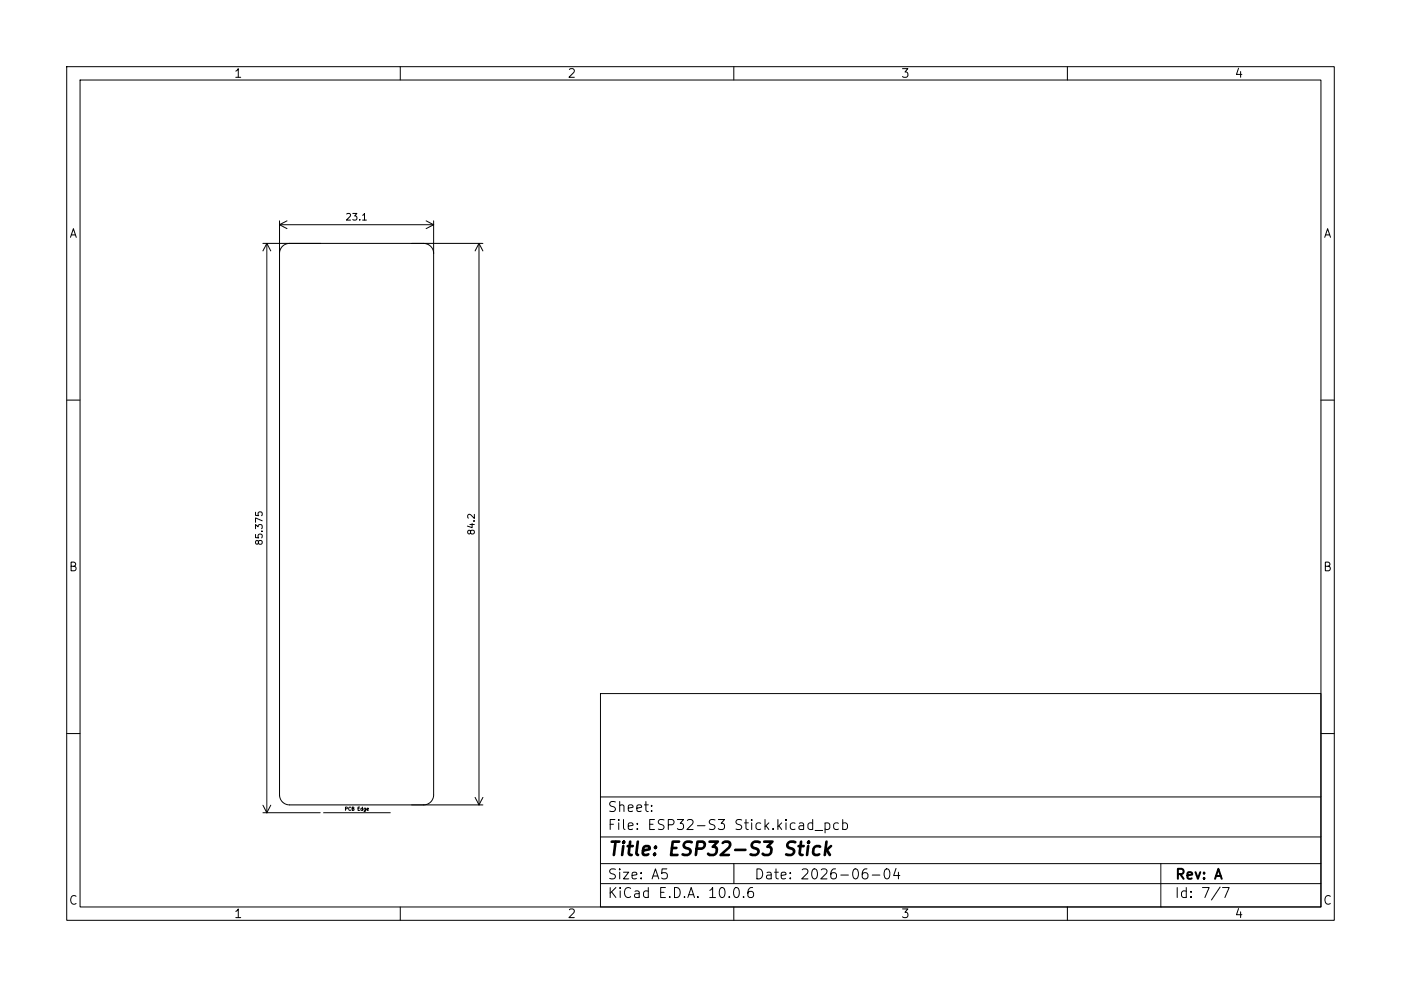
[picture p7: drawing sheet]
<svg xmlns="http://www.w3.org/2000/svg" width="210mm" height="148mm" viewBox="0 0 210 148" stroke-linecap="round" stroke-linejoin="round" font-family="sans-serif">
<defs><g id="words">
<text font-size="2" x="91" y="128.8">Title: ESP32-S3 Stick</text>
<g font-size="1.5">
<text x="91" y="124.8">File: ESP32-S3 Stick.kicad_pcb</text>
<text x="91" y="122.1">Sheet:</text>
<text x="91" y="135">KiCad E.D.A. 10.0.6</text>
<text x="91" y="132.2">Size: A5</text>
<text x="113" y="132.2">Date: 2026-06-04</text>
<text x="176" y="135">Id: 7/7</text>
<text x="176.1" y="132.2">Rev: A</text>
</g>
<g font-size="1.3">
<text x="35" y="12">1</text>
<text x="85" y="12">2</text>
<text x="135" y="12">3</text>
<text x="185" y="12">4</text>
<text x="10.3" y="36">A</text>
<text x="198.3" y="36">A</text>
<text x="10.2" y="86">B</text>
<text x="198.2" y="86">B</text>
<text x="10.2" y="136">C</text>
<text x="35" y="138">1</text>
<text x="85" y="138">2</text>
<text x="135" y="138">3</text>
<text x="185" y="138">4</text>
<text x="198.2" y="136">C</text>
</g>
<g font-size="1">
<text x="51.7" y="33.3">23.1</text>
<text x="39.6" y="81.9" transform="rotate(-90 39.6 81.9)">85.375</text>
<text x="71.4" y="80.4" transform="rotate(-90 71.4 80.4)">84.2</text>
</g>
<text font-size=".5" x="51.6" y="121.7">PCB Edge</text>
</g></defs>
<g fill="none" stroke="#000" stroke-width=".15">
<path d="M10 10h190v128h-190zM12 12h186v124h-186zM60 10v2M110 10v2M160 10v2M39.4 36.5h33M40 36.5v85.4M40 36.5l.6 1.1M40 36.5l-.6 1.1M41.9 33.1v86.1a1.5 1.5 0 0 0 1.5 1.5h29M41.9 33.7h23.1M41.9 33.7l1.1 .6"/>
<path d="M43 33.1l-1.1 .6M43.4 36.5a1.5 1.5 0 0 0-1.5 1.5M63.5 36.5a1.5 1.5 0 0 1 1.5 1.5M63.9 33.1l1.1 .6M65 33.1v86.1a1.5 1.5 0 0 1-1.5 1.5M65 33.7l-1.1 .6M71.8 36.5v84.2M71.8 36.5l.6 1.1M71.8 36.5l-.6 1.1M10 60h2M198 60h2M10 110h2"/>
<path d="M71.2 119.6l.6 1.1M72.4 119.6l-.6 1.1M90 104h108v32h-108zM90 119.5h108M198 110h2M39.4 121.9h8.6M39.4 120.7l.6 1.2M40.6 120.7l-.6 1.2M48.5 121.9h10M60 136v2M90 132.5h108M90 129.5h108"/>
<path d="M90 125.5h108M110 136v2M110 129.5v3M160 136v2M174 129.5v6.5"/>
</g>
<use href="#words"/>
</svg>
